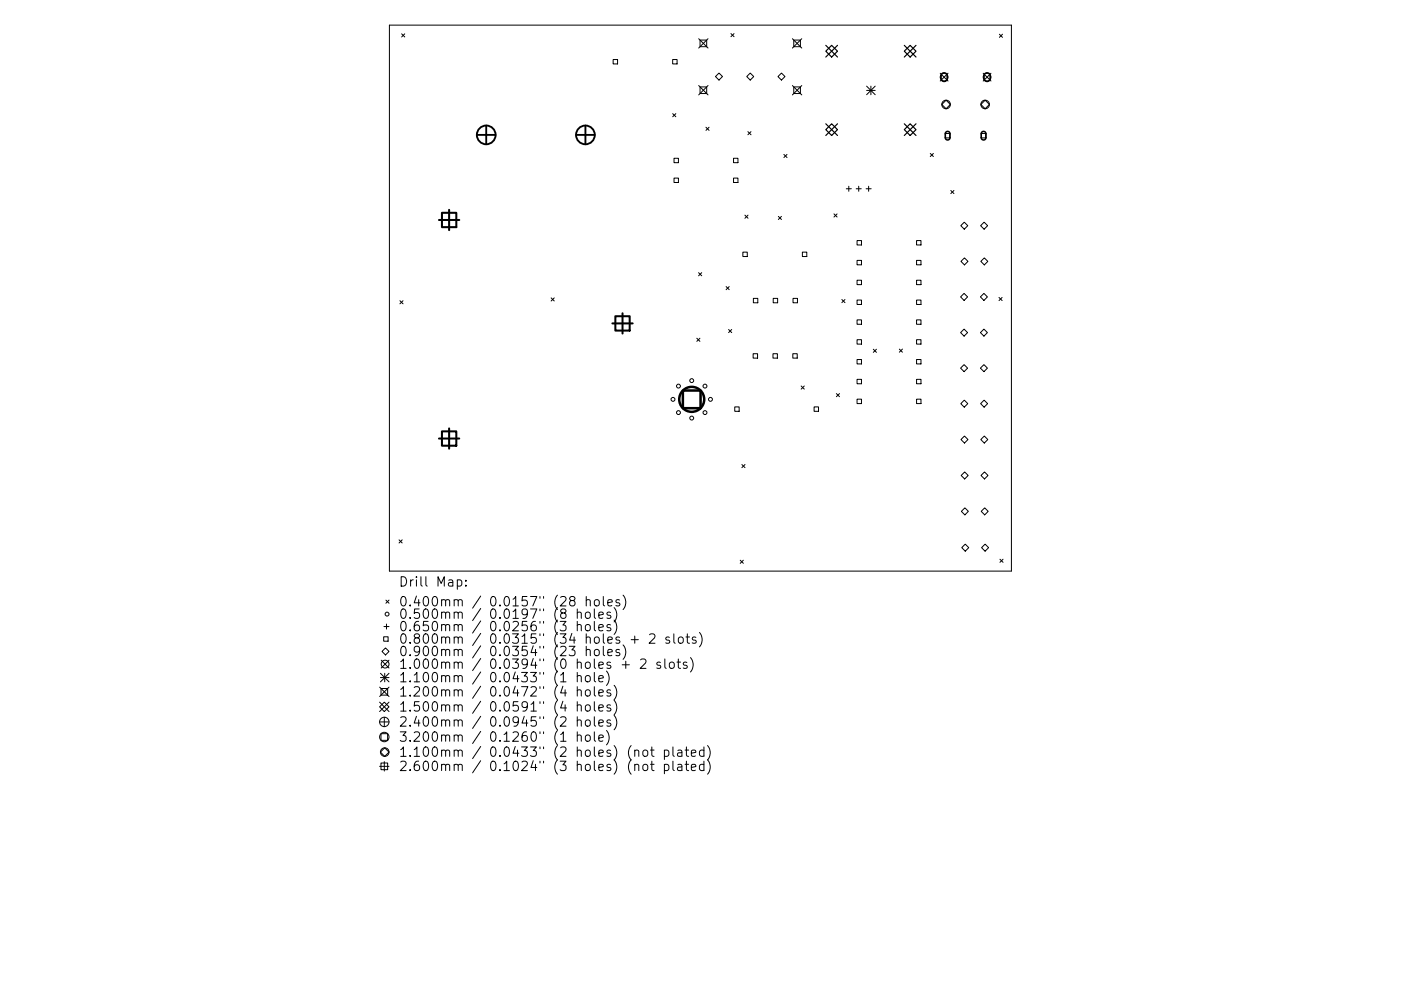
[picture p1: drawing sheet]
<svg xmlns="http://www.w3.org/2000/svg" width="297mm" height="210mm" viewBox="0 0 297 210" stroke-linecap="round" stroke-linejoin="round" font-family="sans-serif">
<defs><g id="words">
<g font-size="2.8">
<text x="84.5" y="124.5">Drill Map:</text>
<text x="84.5" y="128.7">0.400mm / 0.0157&quot; (28 holes)</text>
<text x="84.5" y="131.3">0.500mm / 0.0197&quot; (8 holes)</text>
<text x="84.5" y="133.9">0.650mm / 0.0256&quot; (3 holes)</text>
<text x="84.5" y="136.6">0.800mm / 0.0315&quot; (34 holes + 2 slots)</text>
<text x="84.5" y="139.2">0.900mm / 0.0354&quot; (23 holes)</text>
<text x="84.5" y="141.9">1.000mm / 0.0394&quot; (0 holes + 2 slots)</text>
<text x="84.5" y="144.8">1.100mm / 0.0433&quot; (1 hole)</text>
<text x="84.5" y="147.8">1.200mm / 0.0472&quot; (4 holes)</text>
<text x="84.5" y="151">1.500mm / 0.0591&quot; (4 holes)</text>
<text x="84.5" y="154.2">2.400mm / 0.0945&quot; (2 holes)</text>
<text x="84.5" y="157.4">3.200mm / 0.1260&quot; (1 hole)</text>
<text x="84.5" y="160.6">1.100mm / 0.0433&quot; (2 holes) (not plated)</text>
<text x="84.5" y="163.6">2.600mm / 0.1024&quot; (3 holes) (not plated)</text>
</g>
</g></defs>
<g fill="none" stroke="#000" stroke-width=".21">
<path d="M82.6 5.3h131.8v115.9h-131.8zM85.2 7.2l.6 .6M85.8 7.2l-.6 .6M130 12.6h.9v1h-.9zM142.6 12.6h1v1h-1zM148.1 8.2l2 2M148.1 18.1l2 2M148.4 8.5h1.4v1.4h-1.4zM148.4 18.4h1.4v1.4h-1.4zM150.1 8.2l-2 2M150.1 18.1l-2 2M151.7 16.2l.7-.7 .8 .7-.8 .8z"/>
<path d="M155 7.1l.6 .7M155.6 7.1l-.6 .7M158.3 16.2l.8-.7 .7 .7-.7 .8zM164.9 16.2l.8-.7 .7 .7-.7 .8zM168 8.2l2 2M168 18.1l2 2M168.3 8.5h1.4v1.4h-1.4zM168.3 18.4h1.4v1.4h-1.4zM170 8.2l-2 2M170 18.1l-2 2M183.7 18.3l1.9 1.8M183.7 19.2h1.9"/>
<path d="M184.6 18.3v1.8M185.6 18.3l-1.9 1.8M199.3 15.5l1.7 1.7M201 15.5l-1.7 1.7M208.5 15.5l1.6 1.7M210.1 15.5l-1.6 1.7M211.9 7.3l.7 .6M212.6 7.3l-.7 .6M142.6 24.1l.7 .7M142.9 33.6h.9v.9h-.9zM142.9 37.8h.9v.9h-.9zM143.3 24.1l-.7 .7"/>
<path d="M149.7 27l.6 .7M150.3 27l-.6 .7M155.5 33.6h1v.9h-1zM155.5 37.8h1v.9h-1zM158.6 27.9l.6 .7M159.2 27.9l-.6 .7M166.2 32.8l.7 .6M166.9 32.8l-.7 .6M180 39.5v1.1M182.1 39.5v1.1M184.2 39.5v1.1M197.2 32.6l.7 .6"/>
<path d="M197.9 32.6l-.7 .6M199.7 22.2l.9-.9 .9 .9-.9 .9zM200.4 28.3h1v1h-1zM208 22.2l.9-.9 .9 .9-.9 .9zM208.1 28.3h.9v1h-.9zM148.1 57.9l.7 .6M148.8 57.9l-.7 .6M157.5 53.5h.9v.9h-.9zM157.9 45.6l.7 .7M158.6 45.6l-.7 .7M165 45.9l.7 .7M165.7 45.9l-.7 .7"/>
<path d="M170.1 53.5h1v.9h-1zM176.8 45.4l.7 .6M177.5 45.4l-.7 .6M179.4 40h1.1M181.5 40h1.1M181.7 51h.9v1h-.9zM181.7 55.2h.9v1h-.9zM181.7 59.5h.9v.9h-.9zM183.6 40h1.1M194.3 51h1v1h-1zM194.3 55.2h1v1h-1zM194.3 59.5h1v.9h-1z"/>
<path d="M201.6 40.4l.7 .7M202.3 40.4l-.7 .7M203.7 47.9l.7-.8 .8 .8-.8 .7zM203.7 55.5l.8-.8 .7 .8-.7 .7zM207.9 47.9l.8-.8 .7 .8-.7 .7zM207.9 55.5l.8-.8 .7 .8-.7 .7zM84.8 63.8l.7 .7M85.5 63.8l-.7 .7M116.9 63.2l.6 .7M117.5 63.2l-.6 .7M147.7 71.8l.7 .6M148.4 71.8l-.7 .6"/>
<path d="M153.9 60.8l.7 .7M154.5 69.9l.6 .7M154.6 60.8l-.7 .7M155.1 69.9l-.6 .7M159.7 75h.9v1h-.9zM159.7 63.3h1v.9h-1zM163.9 75h.9v1h-.9zM163.9 63.3h1v.9h-1zM168.1 75h.9v1h-.9zM168.1 63.3h1v.9h-1zM178.5 63.5l.7 .7M179.2 63.5l-.7 .7"/>
<path d="M181.7 63.7h.9v.9h-.9zM181.7 67.9h.9v.9h-.9zM181.7 72.1h.9v.9h-.9zM181.7 76.3h.9v.9h-.9zM185.2 74.1l.6 .7M185.8 74.1l-.6 .7M190.7 74.1l.6 .6M191.3 74.1l-.6 .6M194.3 63.7h1v.9h-1zM194.3 67.9h1v.9h-1zM194.3 72.1h1v.9h-1zM194.3 76.3h1v.9h-1z"/>
<path d="M203.7 63l.7-.8 .7 .8-.7 .7zM203.7 70.6l.7-.8 .7 .8-.7 .7zM203.7 78.1l.7-.7 .7 .7-.7 .8zM207.9 63l.7-.8 .8 .8-.8 .7zM207.9 70.6l.7-.8 .8 .8-.8 .7zM207.9 78.1l.7-.7 .8 .7-.8 .8zM211.8 63.1l.7 .7M212.5 63.1l-.7 .7M155.8 86.3h.9v1h-.9zM157.3 98.6l.7 .6M158 98.6l-.7 .6M169.9 81.9l.6 .7"/>
<path d="M170.5 81.9l-.6 .7M172.6 86.3h.9v1h-.9zM177.3 83.5l.7 .7M178 83.5l-.7 .7M181.7 80.5h.9v.9h-.9zM181.7 84.7h.9v.9h-.9zM194.3 80.5h1v.9h-1zM194.3 84.7h1v.9h-1zM203.7 85.6l.7-.7 .8 .7-.8 .8zM203.7 93.3l.8-.8 .7 .8-.7 .7zM207.9 85.6l.8-.7 .7 .7-.7 .8zM207.9 93.3l.8-.8 .7 .8-.7 .7z"/>
<path d="M84.6 114.5l.7 .7M85.3 114.5l-.7 .7M156.9 118.9l.7 .6M157.6 118.9l-.7 .6M203.8 100.9l.7-.8 .8 .8-.8 .7zM203.8 108.5l.8-.8 .7 .8-.7 .7zM203.9 116.2l.8-.8 .7 .8-.7 .7zM208 100.9l.7-.8 .8 .8-.8 .7zM208 108.5l.8-.8 .7 .8-.7 .7zM208.1 116.2l.8-.8 .7 .8-.7 .7zM212 118.6l.7 .7M212.7 118.6l-.7 .7"/>
<path d="M81 138.2l.7-.7 .8 .7-.8 .8zM81.3 135.1h1v.9h-1zM81.4 132.9h1.1M81.8 127.3l.7 .7M81.9 132.4v1.1M82.5 127.3l-.7 .7M97 123.1l.5-.1 .4 .4v.6l-.2 .3h-.7M98.8 124.2v.2M98.8 123.1v.2M120.7 137.1h1.2l-.7 .8a.54 .54 0 0 1 .7 .4v.4l-.2 .3-.7 .1-.3-.2M121.2 127.4l-.4-.4 .1-.3 .3-.1 .5 .1 .2 .2-.1 .3-.8 .3-.2 .3v.4l.4 .4 .5-.1 .2-.3v-.4l-.4-.4M122.4 130.1a.5 .5 0 0 1 .8 0v1.1"/>
<path d="M122.4 132.7a.5 .5 0 0 1 .8 .1v1M122.4 129.2v2M122.4 131.8v2M124.2 130.1a.54 .54 0 0 1 .5-.2 .54 .54 0 0 1 .5 .3v.6a.54 .54 0 0 1-.6 .4 .54 .54 0 0 1-.5-.4zM124.2 132.7a.54 .54 0 0 1 .5-.2 .54 .54 0 0 1 .5 .4v.6a.54 .54 0 0 1-.6 .4 .54 .54 0 0 1-.5-.4zM124.3 127.4l.3-.2 .5 .1 .1 1.3M124.3 138a.5 .5 0 0 1 .9 .1v1M124.3 126.6v2M124.3 137.1v2M126 129.2v1.7l.3 .3M126 131.8v1.8l.3 .2M126.1 127.4l.3-.2a.54 .54 0 0 1 .7 .4v.6a.54 .54 0 0 1-.6 .4 .54 .54 0 0 1-.5-.4z"/>
<path d="M126.1 138a.54 .54 0 0 1 .5-.2 .54 .54 0 0 1 .5 .4v.5a.54 .54 0 0 1-.6 .4 .54 .54 0 0 1-.5-.4zM127 130.5l.9-.2-.1-.3-.6-.1-.2 .2 .1 1h.7M127 133.2l.9-.2-.1-.4-.6-.1-.2 .3 .1 .9h.7M127.9 126.6v1.7l.3 .3M127.9 137.1v1.7l.3 .3M128.9 127.9l.9-.2-.1-.4-.5-.1-.3 .3 .1 1h.7M128.9 138.5l.9-.2-.1-.4-.5-.1-.3 .3 .1 .9h.7M129.4 130l-.4-.1-.3 .2 .1 .3 .6 .2v.5h-.7M129.4 132.6l-.4-.1-.3 .3 .1 .3 .6 .2v.4h-.7M130.2 128.9a2.29 2.29 0 0 1 0 3.1M130.2 131.6a2.29 2.29 0 0 1 0 3M131.3 127.3l-.4-.1-.3 .3 .1 .3 .6 .2v.5h-.7"/>
<path d="M131.3 137.9l-.4-.1-.3 .3 .1 .3 .6 .1v.5h-.7M132.1 126.3a2.29 2.29 0 0 1 0 3M132.1 136.8a2.29 2.29 0 0 1 0 3.1M133.8 135.7h1.5M134.6 135v1.5M135.8 140l.3-.2 .7 .1a.54 .54 0 0 1 .1 .8l-1.2 1.1h1.3M137.7 134.7l.3-.2 .7 .1a.54 .54 0 0 1 .1 .7l-1.2 1.2h1.3M141 139.8v1.7l.2 .3M141.9 135.2l-.5-.1-.2 .3v.3l.7 .2v.5h-.7M142.9 134.5v1.7l.3 .3M143.8 139.8v1.7l.1 .2 .4 .1M143.9 135.3a.54 .54 0 0 1 .5-.2 .54 .54 0 0 1 .5 .4v.6a.54 .54 0 0 1-.6 .4 .54 .54 0 0 1-.5-.4z"/>
<path d="M145.4 135.1h.8M145.7 134.5v1.7l.1 .2 .4 .1M146.4 139.5a2.29 2.29 0 0 1 0 3.1M147.5 135.2l-.4-.1-.3 .3 .1 .3 .6 .2v.5h-.7M148.3 134.2a2.29 2.29 0 0 1 0 3M80.5 150l1-1 1 1-1 1zM80.5 149l2 2M80.5 153.2h2M80.5 145.8l2 2M80.7 142.8l1.8 1.9M80.7 143.8h1.8M80.8 155.7h1.4v1.4h-1.4z"/>
<path d="M80.8 146.1h1.4v1.4h-1.4zM80.8 140.1l1.7 1.6M81.5 152.2v2M81.6 158.7l.9 .9-.9 .9-.9-.9zM81.6 142.8v1.9M82.5 140.1l-1.7 1.6M82.5 142.8l-1.8 1.9M82.5 145.8l-2 2M82.5 149l-2 2M118.9 143.2l.5-.5v2M118.9 155.8l.5-.5v2M118.9 144.7h1.1"/>
<path d="M118.9 157.3h1.1M122.4 143.5a.5 .5 0 0 1 .8 .1v1.1M122.4 146.5a.5 .5 0 0 1 .8 .1v1.1M122.4 149.7a.5 .5 0 0 1 .8 .1v1.1M122.4 152.9a.5 .5 0 0 1 .8 .1v1.1M122.4 156.1a.5 .5 0 0 1 .8 .1v1.1M122.4 142.7v2M122.4 145.7v2M122.4 148.9v2M122.4 152.1v2M122.4 155.3v2M124.2 143.5a.54 .54 0 0 1 .5-.2 .54 .54 0 0 1 .5 .4v.6a.54 .54 0 0 1-.6 .4 .54 .54 0 0 1-.5-.4z"/>
<path d="M124.2 146.5a.54 .54 0 0 1 .5-.2 .54 .54 0 0 1 .5 .4v.6a.54 .54 0 0 1-.6 .4 .54 .54 0 0 1-.5-.4zM124.2 149.7a.54 .54 0 0 1 .5-.2 .54 .54 0 0 1 .5 .4l-.1 .8a.54 .54 0 0 1-.6 .2 .54 .54 0 0 1-.4-.4zM124.2 152.9a.54 .54 0 0 1 .5-.2 .54 .54 0 0 1 .5 .4v.6a.54 .54 0 0 1-.6 .4 .54 .54 0 0 1-.5-.4zM124.2 156.1a.54 .54 0 0 1 .5-.2 .54 .54 0 0 1 .5 .4v.6a.54 .54 0 0 1-.6 .4 .54 .54 0 0 1-.5-.4zM126 142.7v1.7l.3 .3M126 145.7v1.7l.3 .3M126 148.9v1.7l.3 .3M126 152.1v1.7l.3 .3M126 155.3v1.7l.3 .3M127 144l.9-.2-.1-.4-.6-.1-.2 .3 .1 1h.7M127 147l.9-.2-.1-.4h-.6l-.2 .2 .1 1h.7M127 150.2l.9-.2-.1-.4-.6-.1-.2 .3 .1 1h.7"/>
<path d="M127 153.4l.9-.2-.1-.4-.6-.1-.2 .3 .1 1h.7M127 156.6l.9-.2-.1-.4-.6-.1-.2 .3 .1 1h.7M128.6 142.4a2.29 2.29 0 0 1 0 3M128.6 155a2.29 2.29 0 0 1 0 3M129.4 146.4h-.4l-.3 .2 .1 .3 .6 .2v.5h-.7M129.4 149.6l-.4-.1-.3 .3 .1 .3 .6 .2v.5h-.7M129.4 152.8l-.4-.1-.3 .3 .1 .3 .6 .2v.5h-.7M130.2 145.4a2.29 2.29 0 0 1 0 3M130.2 148.6a2.29 2.29 0 0 1 0 3M130.2 151.8a2.29 2.29 0 0 1 0 3M131.9 141h1.5M132.7 140.3v1.5"/>
<path d="M134.6 159.3a.5 .5 0 0 1 .8 .1v1.1M136.4 159.3a.54 .54 0 0 1 .5-.2 .54 .54 0 0 1 .4 .4v.6a.54 .54 0 0 1-.5 .4 .54 .54 0 0 1-.5-.4zM137.9 159.1h.8M138.2 158.5v1.7l.1 .2 .4 .1M140 140.6l-.5-.1-.3 .3 .1 .2 .7 .2v.5h-.8M140.9 159.2l.5-.1 .4 .4v.6l-.2 .3h-.7M140.9 159.1v2M142 140.7l.3-.2a.54 .54 0 0 1 .7 .4v.5a.54 .54 0 0 1-.6 .4 .54 .54 0 0 1-.5-.4zM142.7 158.5v1.7l.3 .3M143.5 140.5h.8M143.7 159.2h.8l.1 1.3M144.6 159.6l-.7 .1a.39 .39 0 0 0-.3 .4 .39 .39 0 0 0 .3 .4l.7-.1"/>
<path d="M145.2 159.1h.8M145.5 158.5v1.7l.1 .2 .4 .1M145.6 140.6l-.4-.1-.3 .3 .1 .2 .6 .2v.5h-.7M146.6 159.8l.9-.2-.1-.4-.5-.1-.3 .3 .1 1h.7M149.2 159.2l-.5-.1-.4 .4v.6l.2 .3h.7M149.2 158.5v2M150 158.2a2.29 2.29 0 0 1 0 3M80.5 162.6h2M80.8 161.9h1.4v1.4h-1.4zM81.5 161.6v2M134.6 162.4a.5 .5 0 0 1 .8 0v1.1M136.4 162.4a.54 .54 0 0 1 .5-.2 .54 .54 0 0 1 .4 .3v.6a.54 .54 0 0 1-.5 .4 .54 .54 0 0 1-.5-.4z"/>
<path d="M137.9 162.2h.8M138.2 161.5v1.7l.1 .2 .4 .1M140.9 162.3l.5-.1 .4 .3v.6l-.2 .3h-.7M140.9 162.2v2M142.7 161.5v1.7l.3 .3M143.7 162.3h.8l.1 1.2M144.6 162.6l-.7 .1a.39 .39 0 0 0-.3 .4 .39 .39 0 0 0 .3 .4l.7-.1M145.2 162.2h.8M145.5 161.5v1.7l.1 .2 .4 .1M146.6 162.8l.9-.2-.1-.3-.5-.1-.3 .2 .1 1h.7M149.2 162.3l-.5-.1-.4 .3v.6l.2 .3h.7M149.2 161.5v2"/>
<path d="M150 161.2a2.29 2.29 0 0 1 0 3.1"/>
<circle cx="200.2" cy="16.4" r=".83"/>
<circle cx="209.3" cy="16.4" r=".83"/>
<circle cx="200.6" cy="22.2" r=".91"/>
<circle cx="208.9" cy="22.2" r=".91"/>
<circle cx="142.7" cy="84.7" r=".41"/>
<circle cx="143.8" cy="81.9" r=".41"/>
<circle cx="143.8" cy="87.5" r=".41"/>
<circle cx="146.7" cy="80.8" r=".41"/>
<circle cx="146.7" cy="88.7" r=".41"/>
<circle cx="149.5" cy="81.9" r=".41"/>
<circle cx="149.5" cy="87.5" r=".41"/>
<circle cx="150.6" cy="84.7" r=".41"/>
<circle cx="82.1" cy="130.3" r=".41"/>
<circle cx="81.5" cy="156.4" r="1"/>
<circle cx="81.5" cy="153.2" r="1"/>
<circle cx="81.6" cy="159.6" r=".91"/>
<circle cx="81.7" cy="140.9" r=".83"/>
</g>
<path d="M199.7 15.7l.6-.2 .5 .3v1l-.3 .4h-.6l-.3-.3-.1-.8zM208.8 15.7l.6-.2 .5 .3v1l-.3 .4h-.5l-.4-.3-.1-.8zM200.6 28l.4-.1 .4 .3v1.1l-.4 .4-.3-.1-.3-.3v-1zM208.2 28l.5-.1 .3 .3v1.1l-.3 .4-.4-.1-.2-.3-.1-1z" fill="none" stroke="#000" stroke-width=".33"/>
<path d="M175.1 9.6l2.5 2.5M176.3 9.6l1.3 1.3-1.3 1.2-1.2-1.2zM177.6 9.6l-2.5 2.5M191.7 10.9l1.3-1.3 1.2 1.3-1.2 1.2zM191.7 9.6l2.5 2.5M194.2 9.6l-2.5 2.5M175.1 26.3l2.5 2.4M176.3 26.3l1.3 1.2-1.3 1.2-1.2-1.2zM177.6 26.3l-2.5 2.4M191.7 27.5l1.3-1.2 1.2 1.2-1.2 1.2zM191.7 26.3l2.5 2.4M194.2 26.3l-2.5 2.4" fill="none" stroke="#000" stroke-width=".25"/>
<g fill="none" stroke="#000" stroke-width=".4">
<path d="M101.1 28.6h4M103.1 26.6v4M122.1 28.6h4M124.1 26.6v4"/>
<circle cx="103.1" cy="28.6" r="1.99"/>
<circle cx="124.1" cy="28.6" r="1.99"/>
</g>
<g fill="none" stroke="#000" stroke-width=".53">
<path d="M144.8 82.9h3.7v3.7h-3.7z"/>
<circle cx="146.7" cy="84.7" r="2.65"/>
</g>
<path d="M93.1 46.7h4.3M93.7 45.2h3v3h-3zM95.2 44.5v4.3M129.8 68.6h4.3M130.5 67.1h3v3h-3zM132 66.5v4.3M93.1 93h4.3M93.7 91.5h3v3.1h-3zM95.2 90.9v4.3" fill="none" stroke="#000" stroke-width=".43"/>
<use href="#words"/>
</svg>
